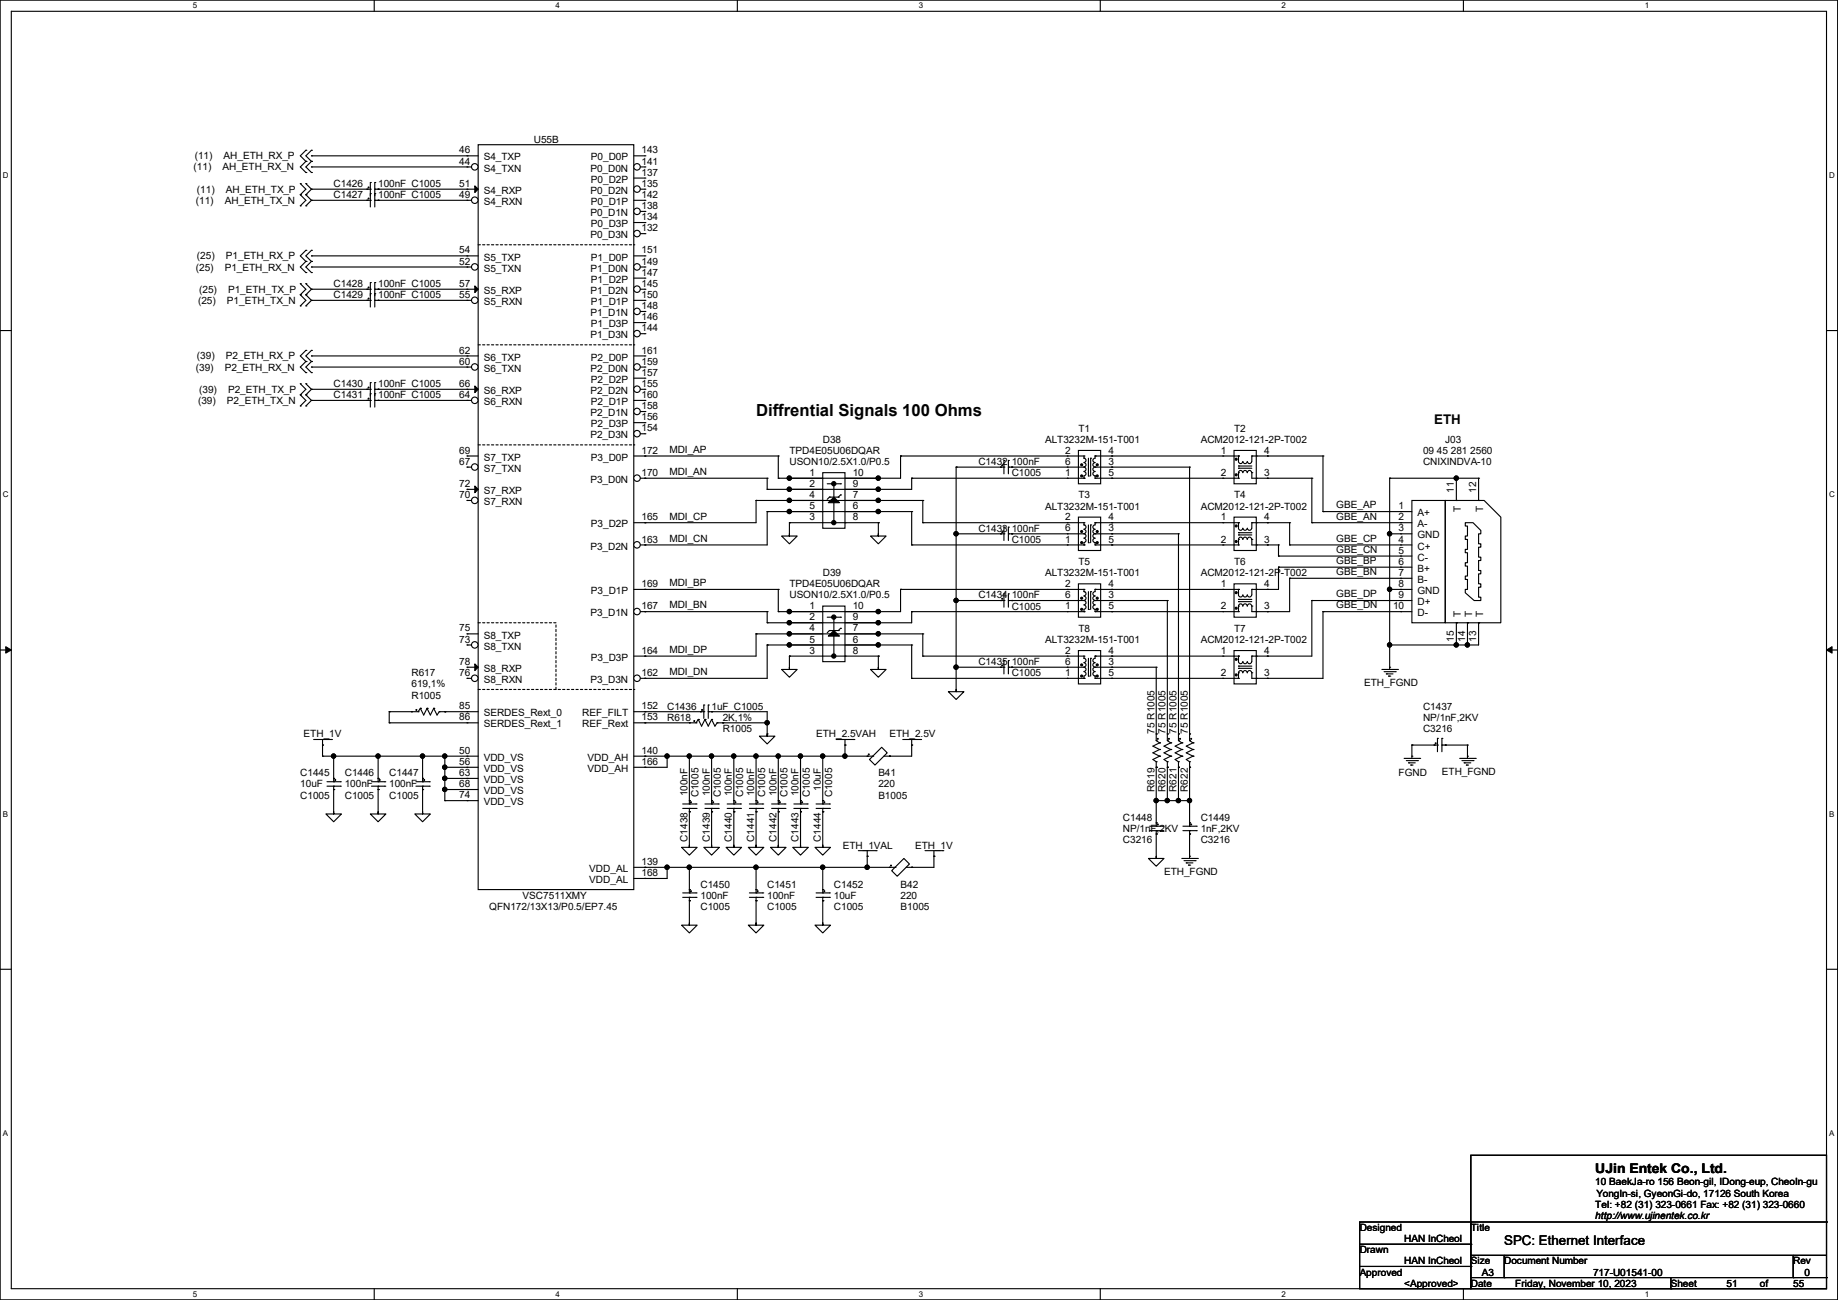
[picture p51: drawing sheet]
<svg xmlns="http://www.w3.org/2000/svg" width="420mm" height="297mm" viewBox="0 0 420 297" stroke-linecap="round" stroke-linejoin="round" font-family="sans-serif">
<defs><g id="words">
<text font-size="3.8" x="172.8" y="95">Diffrential Signals 100 Ohms</text>
<g font-size="3">
<text x="327.7" y="96.9">ETH</text>
<text x="364.5" y="268.1">UJin Entek Co., Ltd.</text>
<text x="343.7" y="284.5">SPC: Ethernet Interface</text>
</g>
<g font-size="2.3">
<text x="104.9" y="35.1">46</text>
<text x="122" y="32.6">U55B</text>
<text x="146.6" y="35.1">143</text>
<text x="44.2" y="38.9">(11)</text>
<text x="44.5" y="36.4">(11)</text>
<text x="50.8" y="38.9">AH_ETH_RX_N</text>
<text x="51.1" y="36.4">AH_ETH_RX_P</text>
<text x="104.9" y="37.6">44</text>
<text x="110.5" y="36.7">S4_TXP</text>
<text x="110.5" y="39.2">S4_TXN</text>
<text x="134.9" y="39.2">P0_D0N</text>
<text x="135" y="36.7">P0_D0P</text>
<text x="135" y="41.7">P0_D2P</text>
<text x="146.6" y="37.6">141</text>
<text x="146.6" y="40.1">137</text>
<text x="44.7" y="46.6">(11)</text>
<text x="45" y="44">(11)</text>
<text x="51.4" y="46.6">AH_ETH_TX_N</text>
<text x="51.6" y="44">AH_ETH_TX_P</text>
<text x="76.2" y="42.8">C1426</text>
<text x="76.2" y="45.3">C1427</text>
<text x="86.4" y="42.8">100nF C1005</text>
<text x="86.4" y="45.3">100nF C1005</text>
<text x="104.9" y="42.7">51</text>
<text x="104.9" y="45.2">49</text>
<text x="110.5" y="44.3">S4_RXP</text>
<text x="110.5" y="46.8">S4_RXN</text>
<text x="134.9" y="44.3">P0_D2N</text>
<text x="135" y="46.8">P0_D1P</text>
<text x="146.6" y="47.8">138</text>
<text x="146.6" y="45.2">142</text>
<text x="146.6" y="42.7">135</text>
<text x="134.9" y="49.4">P0_D1N</text>
<text x="135" y="51.9">P0_D3P</text>
<text x="146.6" y="52.8">132</text>
<text x="146.6" y="50.3">134</text>
<text x="45" y="59.3">(25)</text>
<text x="51.6" y="59.3">P1_ETH_RX_P</text>
<text x="104.9" y="57.9">54</text>
<text x="110.5" y="59.5">S5_TXP</text>
<text x="134.9" y="54.4">P0_D3N</text>
<text x="135" y="59.5">P1_D0P</text>
<text x="146.6" y="57.9">151</text>
<text x="44.7" y="61.8">(25)</text>
<text x="51.4" y="61.8">P1_ETH_RX_N</text>
<text x="76.2" y="65.6">C1428</text>
<text x="86.4" y="65.6">100nF C1005</text>
<text x="104.9" y="65.5">57</text>
<text x="104.9" y="60.5">52</text>
<text x="110.5" y="62.1">S5_TXN</text>
<text x="134.9" y="62.1">P1_D0N</text>
<text x="135" y="64.6">P1_D2P</text>
<text x="146.6" y="60.5">149</text>
<text x="146.6" y="65.5">145</text>
<text x="146.6" y="63">147</text>
<text x="45.3" y="69.4">(25)</text>
<text x="45.5" y="66.9">(25)</text>
<text x="51.9" y="69.4">P1_ETH_TX_N</text>
<text x="52.1" y="66.9">P1_ETH_TX_P</text>
<text x="76.2" y="68.2">C1429</text>
<text x="86.4" y="68.2">100nF C1005</text>
<text x="104.9" y="68.1">55</text>
<text x="110.5" y="69.7">S5_RXN</text>
<text x="110.5" y="67.1">S5_RXP</text>
<text x="134.9" y="67.1">P1_D2N</text>
<text x="135" y="69.7">P1_D1P</text>
<text x="146.6" y="70.6">148</text>
<text x="146.6" y="68.1">150</text>
<text x="134.9" y="72.2">P1_D1N</text>
<text x="134.9" y="77.3">P1_D3N</text>
<text x="135" y="74.8">P1_D3P</text>
<text x="146.6" y="75.7">144</text>
<text x="146.6" y="73.2">146</text>
<text x="45" y="82.1">(39)</text>
<text x="51.6" y="82.1">P2_ETH_RX_P</text>
<text x="104.9" y="83.3">60</text>
<text x="104.9" y="80.8">62</text>
<text x="110.5" y="82.4">S6_TXP</text>
<text x="135" y="82.4">P2_D0P</text>
<text x="146.6" y="80.8">161</text>
<text x="146.6" y="83.3">159</text>
<text x="44.7" y="84.7">(39)</text>
<text x="45.5" y="89.7">(39)</text>
<text x="51.4" y="84.7">P2_ETH_RX_N</text>
<text x="52.1" y="89.7">P2_ETH_TX_P</text>
<text x="76.2" y="88.5">C1430</text>
<text x="86.4" y="88.5">100nF C1005</text>
<text x="104.9" y="88.4">66</text>
<text x="110.5" y="84.9">S6_TXN</text>
<text x="134.9" y="84.9">P2_D0N</text>
<text x="135" y="87.5">P2_D2P</text>
<text x="146.6" y="88.4">155</text>
<text x="146.6" y="85.9">157</text>
<text x="45.3" y="92.3">(39)</text>
<text x="51.9" y="92.3">P2_ETH_TX_N</text>
<text x="76.2" y="91">C1431</text>
<text x="86.4" y="91">100nF C1005</text>
<text x="104.9" y="90.9">64</text>
<text x="110.5" y="92.5">S6_RXN</text>
<text x="110.5" y="90">S6_RXP</text>
<text x="134.9" y="95.1">P2_D1N</text>
<text x="134.9" y="90">P2_D2N</text>
<text x="135" y="92.5">P2_D1P</text>
<text x="146.6" y="93.5">158</text>
<text x="146.6" y="90.9">160</text>
<text x="134.9" y="100.2">P2_D3N</text>
<text x="135" y="97.6">P2_D3P</text>
<text x="146.6" y="98.6">154</text>
<text x="146.6" y="96">156</text>
<text x="188" y="101.2">D38</text>
<text x="238.8" y="101.2">ALT3232M-151-T001</text>
<text x="246.4" y="98.6">T1</text>
<text x="274.4" y="101.2">ACM2012-121-2P-T002</text>
<text x="282" y="98.6">T2</text>
<text x="330.2" y="101.2">J03</text>
<text x="104.9" y="106.2">67</text>
<text x="104.9" y="103.6">69</text>
<text x="110.5" y="107.8">S7_TXN</text>
<text x="110.5" y="105.2">S7_TXP</text>
<text x="135" y="105.2">P3_D0P</text>
<text x="146.6" y="103.6">172</text>
<text x="153" y="103.5">MDI_AP</text>
<text x="180.4" y="103.7">TPD4E05U06DQAR</text>
<text x="180.4" y="106.3">USON10/2.5X1.0/P0.5</text>
<text x="223.6" y="106.3">C1432 100nF</text>
<text x="243.4" y="103.6">2</text>
<text x="243.4" y="106.2">6</text>
<text x="253.3" y="106.2">3</text>
<text x="253.3" y="103.6">4</text>
<text x="278.9" y="103.6">1</text>
<text x="288.8" y="103.6">4</text>
<text x="325.2" y="103.7">09 45 281 2560</text>
<text x="325.2" y="106.3">CNIXINDVA-10</text>
<text x="104.9" y="113.8">70</text>
<text x="104.9" y="111.3">72</text>
<text x="110.5" y="112.9">S7_RXP</text>
<text x="134.9" y="110.3">P3_D0N</text>
<text x="146.6" y="108.7">170</text>
<text x="153" y="108.5">MDI_AN</text>
<text x="185" y="108.7">1</text>
<text x="185" y="111.3">2</text>
<text x="185" y="113.8">4</text>
<text x="194.9" y="113.8">7</text>
<text x="194.9" y="111.3">9</text>
<text x="194.9" y="108.7">10</text>
<text x="231.2" y="108.8">C1005</text>
<text x="243.4" y="108.7">1</text>
<text x="246.4" y="113.9">T3</text>
<text x="253.3" y="108.7">5</text>
<text x="278.9" y="108.7">2</text>
<text x="282" y="113.9">T4</text>
<text x="288.8" y="108.7">3</text>
<text x="332.2" y="112.6" transform="rotate(-90 332.2 112.6)">11</text>
<text x="337.3" y="112.6" transform="rotate(-90 337.3 112.6)">12</text>
<text x="110.5" y="115.4">S7_RXN</text>
<text x="146.6" y="118.9">165</text>
<text x="153" y="118.7">MDI_CP</text>
<text x="185" y="118.9">3</text>
<text x="185" y="116.3">5</text>
<text x="194.9" y="116.3">6</text>
<text x="194.9" y="118.9">8</text>
<text x="238.8" y="116.4">ALT3232M-151-T001</text>
<text x="243.4" y="118.9">2</text>
<text x="253.3" y="118.9">4</text>
<text x="274.4" y="116.4">ACM2012-121-2P-T002</text>
<text x="278.9" y="118.9">1</text>
<text x="288.8" y="118.9">4</text>
<text x="305.4" y="116.2">GBE_AP</text>
<text x="305.4" y="118.7">GBE_AN</text>
<text x="319.6" y="116.3">1</text>
<text x="319.6" y="118.9">2</text>
<text x="323.9" y="117.9">A+</text>
<text x="333.8" y="117" transform="rotate(-90 333.8 117)">T</text>
<text x="338.9" y="117" transform="rotate(-90 338.9 117)">T</text>
<text x="134.9" y="125.6">P3_D2N</text>
<text x="135" y="120.5">P3_D2P</text>
<text x="146.6" y="124">163</text>
<text x="153" y="123.8">MDI_CN</text>
<text x="223.6" y="121.5">C1433 100nF</text>
<text x="231.2" y="124">C1005</text>
<text x="243.4" y="124">1</text>
<text x="243.4" y="121.4">6</text>
<text x="253.3" y="121.4">3</text>
<text x="253.3" y="124">5</text>
<text x="278.9" y="124">2</text>
<text x="288.8" y="124">3</text>
<text x="305.4" y="123.8">GBE_CP</text>
<text x="319.6" y="124">4</text>
<text x="319.6" y="121.4">3</text>
<text x="323.9" y="120.5">A-</text>
<text x="323.9" y="125.6">C+</text>
<text x="323.9" y="123">GND</text>
<text x="188" y="131.7">D39</text>
<text x="238.8" y="131.7">ALT3232M-151-T001</text>
<text x="246.4" y="129.1">T5</text>
<text x="274.4" y="131.7">ACM2012-121-2P-T002</text>
<text x="282" y="129.1">T6</text>
<text x="305.4" y="126.3">GBE_CN</text>
<text x="305.4" y="128.9">GBE_BP</text>
<text x="305.4" y="131.4">GBE_BN</text>
<text x="319.6" y="129">6</text>
<text x="319.6" y="131.6">7</text>
<text x="319.6" y="126.5">5</text>
<text x="323.9" y="130.6">B+</text>
<text x="323.9" y="128.1">C-</text>
<text x="135" y="135.7">P3_D1P</text>
<text x="146.6" y="134.1">169</text>
<text x="153" y="133.9">MDI_BP</text>
<text x="180.4" y="134.2">TPD4E05U06DQAR</text>
<text x="180.4" y="136.7">USON10/2.5X1.0/P0.5</text>
<text x="223.6" y="136.7">C1434 100nF</text>
<text x="243.4" y="134.1">2</text>
<text x="243.4" y="136.7">6</text>
<text x="253.3" y="136.7">3</text>
<text x="253.3" y="134.1">4</text>
<text x="278.9" y="134.1">1</text>
<text x="288.8" y="134.1">4</text>
<text x="305.4" y="136.5">GBE_DP</text>
<text x="319.6" y="136.7">9</text>
<text x="319.6" y="134.1">8</text>
<text x="323.9" y="133.2">B-</text>
<text x="323.9" y="135.7">GND</text>
<text x="134.9" y="140.8">P3_D1N</text>
<text x="146.6" y="139.2">167</text>
<text x="153" y="139">MDI_BN</text>
<text x="185" y="139.2">1</text>
<text x="185" y="141.7">2</text>
<text x="194.9" y="141.7">9</text>
<text x="194.9" y="139.2">10</text>
<text x="231.2" y="139.3">C1005</text>
<text x="243.4" y="139.2">1</text>
<text x="253.3" y="139.2">5</text>
<text x="278.9" y="139.2">2</text>
<text x="288.8" y="139.2">3</text>
<text x="305.4" y="139">GBE_DN</text>
<text x="318.3" y="139.2">10</text>
<text x="323.9" y="138.3">D+</text>
<text x="323.9" y="140.8">D-</text>
<text x="333.8" y="141" transform="rotate(-90 333.8 141)">T</text>
<text x="336.4" y="141" transform="rotate(-90 336.4 141)">T</text>
<text x="338.9" y="141" transform="rotate(-90 338.9 141)">T</text>
<text x="104.9" y="146.8">73</text>
<text x="104.9" y="144.3">75</text>
<text x="110.5" y="148.4">S8_TXN</text>
<text x="110.5" y="145.9">S8_TXP</text>
<text x="146.6" y="149.4">164</text>
<text x="153" y="149.2">MDI_DP</text>
<text x="185" y="149.4">3</text>
<text x="185" y="144.3">4</text>
<text x="185" y="146.8">5</text>
<text x="194.9" y="146.8">6</text>
<text x="194.9" y="144.3">7</text>
<text x="194.9" y="149.4">8</text>
<text x="238.8" y="146.9">ALT3232M-151-T001</text>
<text x="243.4" y="149.4">2</text>
<text x="246.4" y="144.4">T8</text>
<text x="253.3" y="149.4">4</text>
<text x="274.4" y="146.9">ACM2012-121-2P-T002</text>
<text x="278.9" y="149.4">1</text>
<text x="282" y="144.4">T7</text>
<text x="288.8" y="149.4">4</text>
<text x="332.2" y="146.6" transform="rotate(-90 332.2 146.6)">15</text>
<text x="334.8" y="146.6" transform="rotate(-90 334.8 146.6)">14</text>
<text x="337.3" y="146.6" transform="rotate(-90 337.3 146.6)">13</text>
<text x="94" y="154.5">R617</text>
<text x="104.9" y="154.4">76</text>
<text x="104.9" y="151.9">78</text>
<text x="110.5" y="153.5">S8_RXP</text>
<text x="135" y="151">P3_D3P</text>
<text x="146.6" y="154.4">162</text>
<text x="153" y="154.3">MDI_DN</text>
<text x="223.6" y="152">C1435 100nF</text>
<text x="231.2" y="154.5">C1005</text>
<text x="243.4" y="154.4">1</text>
<text x="243.4" y="151.9">6</text>
<text x="253.3" y="151.9">3</text>
<text x="253.3" y="154.4">5</text>
<text x="278.9" y="154.4">2</text>
<text x="288.8" y="154.4">3</text>
<text x="94" y="157.1">619,1%</text>
<text x="94" y="159.6">R1005</text>
<text x="110.5" y="156">S8_RXN</text>
<text x="134.9" y="156">P3_D3N</text>
<text x="311.7" y="156.8">ETH_FGND</text>
<text x="104.9" y="162.1">85</text>
<text x="104.9" y="164.6">86</text>
<text x="110.5" y="163.7">SERDES_Rext_0</text>
<text x="110.5" y="166.2">SERDES_Rext_1</text>
<text x="133" y="163.7">REF_FILT</text>
<text x="133.1" y="166.2">REF_Rext</text>
<text x="146.6" y="162.1">152</text>
<text x="146.6" y="164.6">153</text>
<text x="152.4" y="162.1">C1436</text>
<text x="152.4" y="164.7">R618</text>
<text x="162.6" y="162.1">1uF C1005</text>
<text x="165.1" y="167.2">R1005</text>
<text x="165.2" y="164.7">2K,1%</text>
<text x="263.8" y="167.7" transform="rotate(-90 263.8 167.7)">75 R1005</text>
<text x="266.3" y="167.7" transform="rotate(-90 266.3 167.7)">75 R1005</text>
<text x="268.9" y="167.7" transform="rotate(-90 268.9 167.7)">75 R1005</text>
<text x="271.4" y="167.7" transform="rotate(-90 271.4 167.7)">75 R1005</text>
<text x="325.2" y="162.1">C1437</text>
<text x="325.2" y="164.7">NP/1nF,2KV</text>
<text x="325.2" y="167.2">C3216</text>
<text x="69.4" y="168.5">ETH_1V</text>
<text x="104.9" y="172.2">50</text>
<text x="110.5" y="173.8">VDD_VS</text>
<text x="134.3" y="173.8">VDD_AH</text>
<text x="146.6" y="172.2">140</text>
<text x="186.5" y="168.5">ETH_2.5VAH</text>
<text x="203.2" y="168.5">ETH_2.5V</text>
<text x="68.6" y="177.4">C1445</text>
<text x="68.6" y="179.9">10uF</text>
<text x="78.8" y="177.4">C1446</text>
<text x="78.8" y="179.9">100nF</text>
<text x="88.9" y="177.4">C1447</text>
<text x="88.9" y="179.9">100nF</text>
<text x="104.9" y="174.8">56</text>
<text x="104.9" y="177.3">63</text>
<text x="104.9" y="179.8">68</text>
<text x="110.5" y="176.4">VDD_VS</text>
<text x="110.5" y="178.9">VDD_VS</text>
<text x="134.3" y="176.4">VDD_AH</text>
<text x="146.6" y="174.8">166</text>
<text x="200.7" y="177.4">B41</text>
<text x="200.7" y="179.9">220</text>
<text x="319.6" y="177.4">FGND</text>
<text x="329.5" y="177.1">ETH_FGND</text>
<text x="68.6" y="182.5">C1005</text>
<text x="78.8" y="182.5">C1005</text>
<text x="88.9" y="182.5">C1005</text>
<text x="104.9" y="182.4">74</text>
<text x="110.5" y="181.4">VDD_VS</text>
<text x="110.5" y="184">VDD_VS</text>
<text x="157.1" y="181.9" transform="rotate(-90 157.1 181.9)">100nF</text>
<text x="159.6" y="182.2" transform="rotate(-90 159.6 182.2)">C1005</text>
<text x="162.2" y="181.9" transform="rotate(-90 162.2 181.9)">100nF</text>
<text x="164.7" y="182.2" transform="rotate(-90 164.7 182.2)">C1005</text>
<text x="167.3" y="181.9" transform="rotate(-90 167.3 181.9)">100nF</text>
<text x="169.8" y="182.2" transform="rotate(-90 169.8 182.2)">C1005</text>
<text x="172.3" y="181.9" transform="rotate(-90 172.3 181.9)">100nF</text>
<text x="174.9" y="182.2" transform="rotate(-90 174.9 182.2)">C1005</text>
<text x="177.4" y="181.9" transform="rotate(-90 177.4 181.9)">100nF</text>
<text x="180" y="182.2" transform="rotate(-90 180 182.2)">C1005</text>
<text x="182.5" y="181.9" transform="rotate(-90 182.5 181.9)">100nF</text>
<text x="185" y="182.2" transform="rotate(-90 185 182.2)">C1005</text>
<text x="187.6" y="180.6" transform="rotate(-90 187.6 180.6)">10uF</text>
<text x="190.1" y="182.2" transform="rotate(-90 190.1 182.2)">C1005</text>
<text x="200.7" y="182.5">B1005</text>
<text x="263.8" y="180.9" transform="rotate(-90 263.8 180.9)">R619</text>
<text x="266.3" y="180.9" transform="rotate(-90 266.3 180.9)">R620</text>
<text x="268.9" y="180.9" transform="rotate(-90 268.9 180.9)">R621</text>
<text x="271.4" y="180.9" transform="rotate(-90 271.4 180.9)">R622</text>
<text x="256.6" y="187.5">C1448</text>
<text x="256.6" y="190.1">NP/1nF,2KV</text>
<text x="274.4" y="187.5">C1449</text>
<text x="274.4" y="190.1">1nF,2KV</text>
<text x="146.6" y="197.6">139</text>
<text x="157.1" y="192.3" transform="rotate(-90 157.1 192.3)">C1438</text>
<text x="162.2" y="192.3" transform="rotate(-90 162.2 192.3)">C1439</text>
<text x="167.3" y="192.3" transform="rotate(-90 167.3 192.3)">C1440</text>
<text x="172.3" y="192.3" transform="rotate(-90 172.3 192.3)">C1441</text>
<text x="177.4" y="192.3" transform="rotate(-90 177.4 192.3)">C1442</text>
<text x="182.5" y="192.3" transform="rotate(-90 182.5 192.3)">C1443</text>
<text x="187.6" y="192.3" transform="rotate(-90 187.6 192.3)">C1444</text>
<text x="192.6" y="193.9">ETH_1VAL</text>
<text x="209.1" y="193.9">ETH_1V</text>
<text x="256.6" y="192.6">C3216</text>
<text x="274.4" y="192.6">C3216</text>
<text x="134.7" y="199.2">VDD_AL</text>
<text x="134.7" y="201.8">VDD_AL</text>
<text x="146.6" y="200.2">168</text>
<text x="160.1" y="202.8">C1450</text>
<text x="175.3" y="202.8">C1451</text>
<text x="190.5" y="202.8">C1452</text>
<text x="205.8" y="202.8">B42</text>
<text x="266" y="200">ETH_FGND</text>
<text x="111.8" y="207.9">QFN172/13X13/P0.5/EP7.45</text>
<text x="119.4" y="205.3">VSC7511XMY</text>
<text x="160.1" y="205.3">100nF</text>
<text x="160.1" y="207.9">C1005</text>
<text x="175.3" y="205.3">100nF</text>
<text x="175.3" y="207.9">C1005</text>
<text x="190.5" y="205.3">10uF</text>
<text x="190.5" y="207.9">C1005</text>
<text x="205.8" y="205.3">220</text>
<text x="205.8" y="207.9">B1005</text>
<text x="364.5" y="270.8">10 BaekJa-ro 156 Beon-gil, IDong-eup, CheoIn-gu</text>
<text x="364.5" y="275.9">Tel: +82 (31) 323-0661 Fax: +82 (31) 323-0660</text>
<text x="364.8" y="273.4">YongIn-si, GyeonGi-do, 17126 South Korea</text>
<text x="310.7" y="281.3">Designed</text>
<text x="336.1" y="281.3">Title</text>
<text x="364.5" y="278.5">http://www.ujinentek.co.kr</text>
<text x="310.7" y="286.3">Drawn</text>
<text x="320.8" y="283.8">HAN InCheol</text>
<text x="310.7" y="291.4">Approved</text>
<text x="320.8" y="294">&lt;Approved&gt;</text>
<text x="320.8" y="288.9">HAN InCheol</text>
<text x="336.1" y="288.9">Size</text>
<text x="336.1" y="294">Date</text>
<text x="338.6" y="291.4">A3</text>
<text x="343.7" y="288.9">Document Number</text>
<text x="346.2" y="294">Friday, November 10, 2023</text>
<text x="364" y="291.4">717-U01541-00</text>
<text x="381.8" y="294">Sheet</text>
<text x="394.5" y="294">51</text>
<text x="402.1" y="294">of</text>
<text x="409.7" y="288.9">Rev</text>
<text x="409.7" y="294">55</text>
<text x="412.3" y="291.4">0</text>
</g>
<g font-size="1.8">
<text x="44" y="1.9">5</text>
<text x="127" y="1.9">4</text>
<text x="209.9" y="1.9">3</text>
<text x="292.9" y="1.9">2</text>
<text x="375.8" y="1.9">1</text>
<text x=".7" y="40.6">D</text>
<text x="418" y="40.6">D</text>
<text x=".7" y="113.6">C</text>
<text x="418" y="113.6">C</text>
<text x=".7" y="186.6">B</text>
<text x="418" y="186.6">B</text>
<text x=".7" y="259.5">A</text>
<text x="418" y="259.5">A</text>
<text x="44" y="296.3">5</text>
<text x="127" y="296.3">4</text>
<text x="209.9" y="296.3">3</text>
<text x="292.9" y="296.3">2</text>
<text x="375.8" y="296.3">1</text>
</g>
</g></defs>
<path d="M0 0h419.9v297h-419.9zM2.6 2.6h414.8v291.8h-414.8z" fill="none" stroke="#000" stroke-width=".25"/>
<g fill="#fff">
<path d="M44 .3h1v2h-1z"/>
<path d="M44 294.7h1v2h-1z"/>
</g>
<path d="M85.5 0v2.6M85.5 294.4v2.6" fill="none" stroke="#000" stroke-width=".25"/>
<g fill="#fff">
<path d="M127 .3h.9v2h-.9z"/>
<path d="M127 294.7h.9v2h-.9z"/>
</g>
<path d="M168.5 0v2.6M168.5 294.4v2.6" fill="none" stroke="#000" stroke-width=".25"/>
<g fill="#fff">
<path d="M209.9 .3h1v2h-1z"/>
<path d="M209.9 294.7h1v2h-1z"/>
</g>
<path d="M251.4 0v2.6M251.4 294.4v2.6" fill="none" stroke="#000" stroke-width=".25"/>
<g fill="#fff">
<path d="M292.9 .3h.9v2h-.9z"/>
<path d="M292.9 294.7h.9v2h-.9z"/>
</g>
<path d="M334.4 0v2.6M334.4 294.4v2.6" fill="none" stroke="#000" stroke-width=".25"/>
<g fill="#fff">
<path d="M375.8 .3h1v2h-1z"/>
<path d="M375.8 294.7h1v2h-1z"/>
<path d="M.7 39h1.2v2h-1.2z"/>
<path d="M418 39h1.3v2h-1.3z"/>
<path d="M.7 112h1.2v2h-1.2z"/>
<path d="M418 112h1.3v2h-1.3z"/>
</g>
<path d="M0 75.5h2.6M417.4 75.5h2.5" fill="none" stroke="#000" stroke-width=".25"/>
<g fill="#fff">
<path d="M.7 185h1.2v1.9h-1.2z"/>
<path d="M418 185h1.2v1.9h-1.2z"/>
</g>
<path d="M0 148.5h2.6M417.4 148.5h2.5" fill="none" stroke="#000" stroke-width=".25"/>
<path d="M1.3 147.7l1.3 .8-1.3 .7zM417.4 148.5l1.2-.8v1.5z" fill="#000" stroke="#000" stroke-width=".23"/>
<g fill="#fff">
<path d="M.7 257.9h1.2v2h-1.2z"/>
<path d="M418 257.9h1.2v2h-1.2z"/>
</g>
<g fill="none" stroke="#000" stroke-width=".25">
<path d="M69.9 34.3h.1M69.9 36.9h.1M69.9 39.4h.1M69.9 34.3l-1.3 1.3 1.3 1.3M69.9 36.9l-1.3 1.2 1.3 1.3M71.2 34.3h.1M71.2 36.9h.1M71.2 39.4h.1M71.2 34.3l-1.3 1.3 1.3 1.3M71.2 36.9l-1.3 1.2 1.3 1.3M106.7 35.6h.1M106.7 35.6h2.6"/>
<path d="M109.3 33.1h35.5v170.1h-35.5zM68.6 44.5h.1M68.6 42h.1M68.6 47h.1M68.6 42l1.3 1.2-1.3 1.3M68.6 44.5l1.3 1.3-1.3 1.2M69.9 57.2h.1M69.9 59.7h.1M69.9 42h.1M69.9 44.5h.1M69.9 47h.1M69.9 57.2l-1.3 1.3 1.3 1.2"/>
<path d="M69.9 59.7l-1.3 1.3 1.3 1.3M69.9 42l1.3 1.2-1.3 1.3M69.9 44.5l1.3 1.3-1.3 1.2M71.2 57.2h.1M71.2 59.7h.1M71.2 57.2l-1.3 1.3 1.3 1.2M71.2 59.7l-1.3 1.3 1.3 1.3M106.7 43.2h.1M106.7 43.2h2.6M68.6 67.4h.1M68.6 64.8h.1M68.6 69.9h.1"/>
<path d="M68.6 64.8l1.3 1.3-1.3 1.3M68.6 67.4l1.3 1.2-1.3 1.3M69.9 62.3h.1M69.9 64.8h.1M69.9 67.4h.1M69.9 69.9h.1M69.9 64.8l1.3 1.3-1.3 1.3M69.9 67.4l1.3 1.2-1.3 1.3M71.2 62.3h.1M68.6 90.2h.1M68.6 87.7h.1M68.6 92.8h.1"/>
<path d="M68.6 87.7l1.3 1.2-1.3 1.3M68.6 90.2l1.3 1.3-1.3 1.3M69.9 80.1h.1M69.9 82.6h.1M69.9 85.1h.1M69.9 87.7h.1M69.9 90.2h.1M69.9 92.8h.1M69.9 80.1l-1.3 1.2 1.3 1.3M69.9 82.6l-1.3 1.3 1.3 1.2M69.9 87.7l1.3 1.2-1.3 1.3M69.9 90.2l1.3 1.3-1.3 1.3"/>
<path d="M71.2 80.1h.1M71.2 82.6h.1M71.2 85.1h.1M71.2 80.1l-1.3 1.2 1.3 1.3M71.2 82.6l-1.3 1.3 1.3 1.2M243.9 109.3h.1M243.9 104.2h.1M243.9 106.7h.1M243.9 109.3h3.8M243.9 106.7h3.8M243.9 104.2h3.8M246.4 102.9h5.1v7.6h-5.1z"/>
<path d="M247.7 109.3h.1M247.7 106.7h.1M247.7 104.2h.1M247.7 104.7h.1M247.7 107.7a.49 .49 0 0 1 .5 .5 .49 .49 0 0 1-.5 .5M247.7 106.7a.49 .49 0 0 1 .5 .5 .49 .49 0 0 1-.5 .5M247.7 104.7a.51 .51 0 0 1 .5 .5 .51 .51 0 0 1-.5 .5 .49 .49 0 0 1 .5 .5 .49 .49 0 0 1-.5 .5M247.7 104.2v.5M247.7 108.8v.5M248.7 108.8h.1M248.7 104.7v4.1M249.2 104.7h.1"/>
<path d="M249.2 104.7v4.1M250.2 104.2h.1M250.2 106.7h.1M250.2 109.3h.1M250.2 108.8h.1M250.2 104.2v.5a.49 .49 0 0 0-.5 .5 .49 .49 0 0 0 .5 .5 .51 .51 0 0 0-.5 .5 .51 .51 0 0 0 .5 .5M250.2 109.3h3.8M250.2 106.7h3.8M250.2 104.2h3.8M250.2 108.8v.5M250.2 106.7a.49 .49 0 0 0-.5 .5 .49 .49 0 0 0 .5 .5M250.2 107.7a.49 .49 0 0 0-.5 .5 .49 .49 0 0 0 .5 .5"/>
<path d="M254 106.7h.1M254 104.2h.1M254 109.3h.1M279.4 104.2h.1M279.4 109.3h.1M279.4 109.3h3.6M279.4 104.2h3.6M282 102.9h5.1v7.6h-5.1zM283 107h.1M283 104.2h.1M283 109.3h.1M283 106.5h.1"/>
<path d="M283 108h.1M283 104.2v1.3a.49 .49 0 0 0 .5 .4 .49 .49 0 0 0 .5-.5M283 107h3M283 106.5h3M283 108v1.3M284 108a.49 .49 0 0 0-.5-.5 .49 .49 0 0 0-.5 .5M285 108a.49 .49 0 0 0-.5-.5 .49 .49 0 0 0-.5 .5M285 105.4a.49 .49 0 0 1-.5 .5 .49 .49 0 0 1-.5-.4M286 108a.49 .49 0 0 0-.5-.5 .49 .49 0 0 0-.5 .5M286 104.2h.1M286 108h.1M286 104.2v1.2a.49 .49 0 0 1-.5 .5 .49 .49 0 0 1-.5-.4"/>
<path d="M286 108v1.3h3.6M286 104.2h3.6M287.1 104.2h.1M287.1 109.3h.1M289.6 109.3h.1M289.6 104.2h.1M320.1 116.9h.1M320.1 119.4h.1M320.1 116.9h2.5M320.1 119.4h2.5M322.6 114.3h7.6v28h-7.6zM330.2 114.3h8.9l3.8 3.9v24.1h-12.7z"/>
<path d="M332.8 114.3h.1M334.8 119.4h1.8l1.8 1.8v.8h-.5v2.2h.5v.8h-.5v2.3h.5v.8h-.5v2.2h.5v.8h-.5v2.3h.5v.8h-.5v2.2h.5v.8h-1.6l-2-1.8v-.7h.5v-2.3h-.5v-.8h.5v-2.3h-.5v-.7h.5v-2.3h-.5v-.8h.5v-2.3h-.5v-.7h.5v-2.3h-.5zM337.9 114.3h.1M178.6 122.5h1.8v-.5v.5h1.8l-1.8 1.7zM180.4 139.7h.1M180.4 139.7h7.6M188 138.5h5.1v12.7h-5.1zM193.1 139.7h7.6M198.9 122.5h1.8v-.5v.5h1.8l-1.8 1.7zM200.7 139.7h.1M320.1 129.6h.1M320.1 132.1h.1"/>
<path d="M320.1 124.5h.1M320.1 127h.1M320.1 137.2h.1M320.1 139.7h.1M320.1 122h.1M320.1 134.7h.1M320.1 139.7h2.5M320.1 129.6h2.5M320.1 132.1h2.5M320.1 124.5h2.5M320.1 127h2.5M320.1 137.2h2.5"/>
<path d="M320.1 122h2.5M320.1 134.7h2.5M178.6 153h1.8v-.6v.6h1.8l-1.8 1.7zM180.4 142.3h.1M180.4 149.9h.1M180.4 144.8h.1M180.4 147.4h.1M180.4 149.9h20.3M180.4 142.3h7.6M180.4 144.8h7.6M180.4 147.4h7.6M189 141h3.1"/>
<path d="M189.5 144.1h.1M189.5 144.1h2.1M189.5 144.1l-.5 .5M190.5 149.9h.1M190.5 141v8.9M191.6 144.1h.1M192.1 141h.1M192.1 143.6h.1M192.1 143.6l-.5 .5M193.1 149.9h.1M193.1 142.3h7.6M193.1 144.8h7.6"/>
<path d="M193.1 147.4h7.6M198.9 153h1.8v-.6v.6h1.8l-1.8 1.7zM200.7 147.4h.1M200.7 144.8h.1M200.7 149.9h.1M200.7 142.3h.1M216.7 158h1.8v-.5v.5h1.8l-1.8 1.8zM228.6 152.4h.1M228.6 152.4h.8M229.4 152.4h.1M229.4 150.9h.1M229.4 150.9v3.1"/>
<path d="M230.4 150.9h.1M230.4 152.4h.1M230.4 152.4h.8M230.4 150.9v3.1M231.2 152.4h.1M315.8 153h3.5M316.3 153.5h2.5M316.8 154h.1M316.8 154h1.5M317.3 154.5h.1M317.3 154.5h.5M317.5 152.4h.1"/>
<path d="M317.5 152.4v.6M318.8 153.5h.1M319.3 153h.1M332.8 142.3h.1M335.3 142.3h.1M337.9 142.3h.1M71.7 169h4M73.7 170.2h.1M73.7 169v1.2M75.7 169h.1M160.1 162.6h.1M160.1 162.6h.7"/>
<path d="M160.8 162.6h.1M160.8 161.1h.1M160.8 161.1v3M161.8 161.1h.1M161.8 162.6h.1M161.8 162.6h.8M161.8 161.1v3M162.6 162.6h.1M173.5 168.2h1.8v-.5v.5h1.8l-1.8 1.8zM191.1 169h4M193.1 170.2h.1M193.1 169v1.2"/>
<path d="M195.1 169h.1M198.2 172.8h.1M198.2 172.8h1.2M199.4 172.8h.1M201.5 170.7l1.2 1.3-2.8 2.8-1.2-1.3zM202 172.8h1.2M203.2 172.8h.1M206.3 169h4.1M208.3 170.2h.1M208.3 169v1.2M210.4 169h.1M320.8 173.3h3.6"/>
<path d="M321.4 173.8h2.5M321.9 174.3h.1M321.9 174.3h1.5M322.4 174.8h.1M322.4 174.8h.5M322.6 172.8h.1M322.6 172.8v.5M323.9 173.8h.1M324.4 173.3h.1M333.5 173.3h3.6M334.1 173.8h2.5M334.6 174.3h.1"/>
<path d="M334.6 174.3h1.5M335.1 174.8h.1M335.1 174.8h.5M335.3 172.8h.1M335.3 172.8v.5M336.6 173.8h.1M337.1 173.3h.1M74.5 186h1.7v-.5v.5h1.8l-1.8 1.7zM84.6 186h1.8v-.5v.5h1.8l-1.8 1.7zM94.8 186h1.8v-.5v.5h1.7l-1.7 1.7zM155.7 193.6h1.8v-.5v.5h1.8l-1.8 1.8zM160.8 193.6h1.8v-.5v.5h1.8l-1.8 1.8z"/>
<path d="M165.9 193.6h1.8v-.5v.5h1.8l-1.8 1.8zM166.2 184.7h3M166.2 183.7h3M167.7 183.7h.1M167.7 184.7h.1M167.7 182.9h.1M167.7 185.5h.1M167.7 182.9v.8M167.7 184.7v.8M169.2 184.7h.1M169.2 183.7h.1M171 193.6h1.8v-.5v.5h1.7l-1.7 1.8z"/>
<path d="M171.2 184.7h3.1M171.2 183.7h3.1M172.8 183.7h.1M172.8 184.7h.1M172.8 182.9h.1M172.8 185.5h.1M172.8 182.9v.8M172.8 184.7v.8M174.3 184.7h.1M174.3 183.7h.1M176.1 193.6h1.7v-.5v.5h1.8l-1.8 1.8zM176.3 184.7h3.1"/>
<path d="M176.3 183.7h3.1M177.8 183.7h.1M177.8 184.7h.1M177.8 182.9h.1M177.8 185.5h.1M177.8 182.9v.8M177.8 184.7v.8M179.4 184.7h.1M179.4 183.7h.1M181.1 193.6h1.8v-.5v.5h1.8l-1.8 1.8zM186.2 193.6h1.8v-.5v.5h1.8l-1.8 1.8zM196.1 194.4h4.1"/>
<path d="M198.2 195.6h.1M198.2 194.4v1.2M200.2 194.4h.1M211.4 194.4h4M213.4 195.6h.1M213.4 194.4v1.2M215.4 194.4h.1M262.4 196.1h1.8v-.5v.5h1.8l-1.8 1.8zM262.7 189.8h3M262.7 188.8h3M264.2 188.8h.1M264.2 189.8h.1"/>
<path d="M264.2 188h.1M264.2 190.5h.1M264.2 188v.8M264.2 189.8v.7M265.7 189.8h.1M265.7 188.8h.1M270 196.1h3.6M270.3 189.8h3M270.3 188.8h3M270.6 196.6h2.5M271.1 197.1h.1M271.1 197.1h1.5"/>
<path d="M271.6 197.7h.1M271.6 197.7h.5M271.8 195.6h.1M271.8 188.8h.1M271.8 189.8h.1M271.8 188h.1M271.8 190.5h.1M271.8 188v.8M271.8 189.8v.7M271.8 195.6v.5M273.1 196.6h.1M273.3 189.8h.1"/>
<path d="M273.3 188.8h.1M273.6 196.1h.1M155.7 211.4h1.8v-.5v.5h1.8l-1.8 1.7zM156 205h3M156 204h3M157.5 204h.1M157.5 205h.1M157.5 203.2h.1M157.5 205.8h.1M157.5 203.2v.8M157.5 205v.8M159 205h.1"/>
<path d="M159 204h.1M171 211.4h1.8v-.5v.5h1.7l-1.7 1.7zM171.2 205h3.1M171.2 204h3.1M172.8 204h.1M172.8 205h.1M172.8 203.2h.1M172.8 205.8h.1M172.8 203.2v.8M172.8 205v.8M174.3 205h.1M174.3 204h.1"/>
<path d="M186.2 211.4h1.8v-.5v.5h1.8l-1.8 1.7zM0 221.4h2.6M417.4 221.4h2.5M310.7 279.2h25.4v15.2h-25.4zM336.1 263.9h81.3v30.5h-81.3zM336.1 279.2h81.3M417.4 279.2h.1M310.7 284.3h25.4M310.7 289.3h25.4M336.1 286.8h.1M336.1 284.3h.1M336.1 289.3h.1"/>
<path d="M336.1 291.9h81.3M336.1 286.8h81.3M343.7 291.9h.1M343.7 286.8v5.1M381.8 294.4h.1M381.8 291.9v2.5M409.7 291.9h.1M409.7 286.8v5.1M417.4 291.9h.1"/>
</g>
<g fill="#000" stroke="#000" stroke-width=".25">
<path d="M108.5 42.5l.8 .7-.8 .8z"/>
<path d="M190.5 144.1l1.3 1.2h-2.5z" fill-rule="evenodd"/>
<circle cx="247.2" cy="106.2" r=".23"/>
<circle cx="247.2" cy="108.7" r=".23"/>
<circle cx="250.7" cy="106.2" r=".23"/>
<circle cx="250.7" cy="108.7" r=".23"/>
<circle cx="282.5" cy="104.9" r=".23"/>
<circle cx="282.5" cy="108.5" r=".23"/>
<circle cx="190.5" cy="141" r=".49"/>
<circle cx="190.5" cy="149.9" r=".49"/>
<circle cx="229" cy="152" r=".11"/>
<circle cx="160.4" cy="162.2" r=".11"/>
<circle cx="198.5" cy="172.4" r=".11"/>
<circle cx="168" cy="183.3" r=".11"/>
<circle cx="173.1" cy="183.3" r=".11"/>
<circle cx="178.2" cy="183.3" r=".11"/>
<circle cx="264.6" cy="188.4" r=".11"/>
<circle cx="272.2" cy="188.4" r=".11"/>
<circle cx="157.9" cy="203.6" r=".11"/>
<circle cx="173.1" cy="203.6" r=".11"/>
</g>
<path d="M109.3 55.9h35.5M144.8 55.9h.1M109.3 78.8h35.5M144.8 78.8h.1M109.3 101.6h35.5M144.8 101.6h.1M109.3 157.5h35.5M109.3 142.3h17.7v15.2M144.8 157.5h.1" fill="none" stroke="#000" stroke-width=".25" stroke-dasharray=".5 .5"/>
<circle cx="108.5" cy="38.1" r=".74" fill="#fff" stroke="#000" stroke-width=".25"/>
<path d="M106.7 38.1h.1M106.7 38.1h1" fill="none" stroke="#000" stroke-width=".25"/>
<circle cx="108.5" cy="45.7" r=".74" fill="#fff" stroke="#000" stroke-width=".25"/>
<path d="M106.7 45.8h.1M106.7 45.8h1" fill="none" stroke="#000" stroke-width=".25"/>
<circle cx="108.5" cy="68.6" r=".74" fill="#fff" stroke="#000" stroke-width=".25"/>
<path d="M106.7 68.6h.1M106.7 66.1h.1M106.7 68.6h1M106.7 66.1h2.6" fill="none" stroke="#000" stroke-width=".25"/>
<path d="M108.5 65.3l.8 .8-.8 .7z" fill="#000" stroke="#000" stroke-width=".25"/>
<circle cx="108.5" cy="61" r=".74" fill="#fff" stroke="#000" stroke-width=".25"/>
<path d="M106.7 58.5h.1M106.7 58.5h2.6M106.7 61h.1M106.7 61h1" fill="none" stroke="#000" stroke-width=".25"/>
<circle cx="108.5" cy="91.5" r=".74" fill="#fff" stroke="#000" stroke-width=".25"/>
<path d="M106.7 91.5h.1M106.7 88.9h.1M106.7 91.5h1M106.7 88.9h2.6" fill="none" stroke="#000" stroke-width=".25"/>
<path d="M108.5 88.2l.8 .7-.8 .8z" fill="#000" stroke="#000" stroke-width=".25"/>
<circle cx="108.5" cy="83.8" r=".74" fill="#fff" stroke="#000" stroke-width=".25"/>
<path d="M106.7 83.9h.1M106.7 81.3h.1M106.7 83.9h1M106.7 81.3h2.6" fill="none" stroke="#000" stroke-width=".25"/>
<circle cx="108.5" cy="114.3" r=".74" fill="#fff" stroke="#000" stroke-width=".25"/>
<path d="M106.7 114.3h.1M106.7 111.8h.1M106.7 114.3h1M106.7 111.8h2.6" fill="none" stroke="#000" stroke-width=".25"/>
<path d="M108.5 111l.8 .8-.8 .8z" fill="#000" stroke="#000" stroke-width=".25"/>
<circle cx="108.5" cy="106.7" r=".74" fill="#fff" stroke="#000" stroke-width=".25"/>
<path d="M106.7 106.7h.1M106.7 104.2h.1M106.7 106.7h1M106.7 104.2h2.6" fill="none" stroke="#000" stroke-width=".25"/>
<circle cx="108.5" cy="155" r=".74" fill="#fff" stroke="#000" stroke-width=".25"/>
<path d="M106.7 155h.1M106.7 152.4h.1M106.7 155h1M106.7 152.4h2.6" fill="none" stroke="#000" stroke-width=".25"/>
<path d="M108.5 151.7l.8 .7-.8 .8z" fill="#000" stroke="#000" stroke-width=".25"/>
<circle cx="108.5" cy="147.3" r=".74" fill="#fff" stroke="#000" stroke-width=".25"/>
<path d="M144.8 35.6h2.6M147.4 35.6h.1M106.7 147.4h.1M106.7 144.8h.1M106.7 147.4h1M106.7 144.8h2.6" fill="none" stroke="#000" stroke-width=".25"/>
<circle cx="145.6" cy="38.1" r=".74" fill="#fff" stroke="#000" stroke-width=".25"/>
<path d="M146.3 38.1h1.1M147.4 38.1h.1" fill="none" stroke="#000" stroke-width=".25"/>
<circle cx="145.6" cy="48.3" r=".74" fill="#fff" stroke="#000" stroke-width=".25"/>
<path d="M144.8 45.8h2.6M146.3 48.3h1.1M147.4 48.3h.1M147.4 45.8h.1" fill="none" stroke="#000" stroke-width=".25"/>
<circle cx="145.6" cy="43.2" r=".74" fill="#fff" stroke="#000" stroke-width=".25"/>
<path d="M144.8 40.7h2.6M146.3 43.2h1.1M147.4 43.2h.1M147.4 40.7h.1" fill="none" stroke="#000" stroke-width=".25"/>
<circle cx="145.6" cy="53.4" r=".74" fill="#fff" stroke="#000" stroke-width=".25"/>
<path d="M144.8 50.8h2.6M144.8 58.5h2.6M146.3 53.4h1.1M147.4 53.4h.1M147.4 50.8h.1M147.4 58.5h.1" fill="none" stroke="#000" stroke-width=".25"/>
<circle cx="145.6" cy="61" r=".74" fill="#fff" stroke="#000" stroke-width=".25"/>
<path d="M146.3 61h1.1M147.4 61h.1" fill="none" stroke="#000" stroke-width=".25"/>
<circle cx="145.6" cy="71.1" r=".74" fill="#fff" stroke="#000" stroke-width=".25"/>
<path d="M144.8 68.6h2.6M146.3 71.2h1.1M147.4 71.2h.1M147.4 68.6h.1" fill="none" stroke="#000" stroke-width=".25"/>
<circle cx="145.6" cy="66.1" r=".74" fill="#fff" stroke="#000" stroke-width=".25"/>
<path d="M144.8 63.5h2.6M146.3 66.1h1.1M147.4 66.1h.1M147.4 63.5h.1" fill="none" stroke="#000" stroke-width=".25"/>
<circle cx="145.6" cy="76.2" r=".74" fill="#fff" stroke="#000" stroke-width=".25"/>
<path d="M144.8 73.7h2.6M146.3 76.2h1.1M147.4 76.2h.1M147.4 73.7h.1M144.8 81.3h2.6M147.4 81.3h.1" fill="none" stroke="#000" stroke-width=".25"/>
<circle cx="145.6" cy="83.8" r=".74" fill="#fff" stroke="#000" stroke-width=".25"/>
<path d="M146.3 83.9h1.1M147.4 83.9h.1" fill="none" stroke="#000" stroke-width=".25"/>
<circle cx="145.6" cy="94" r=".74" fill="#fff" stroke="#000" stroke-width=".25"/>
<path d="M144.8 91.5h2.6M146.3 94h1.1M147.4 94h.1M147.4 91.5h.1" fill="none" stroke="#000" stroke-width=".25"/>
<circle cx="145.6" cy="88.9" r=".74" fill="#fff" stroke="#000" stroke-width=".25"/>
<path d="M144.8 86.4h2.6M146.3 88.9h1.1M147.4 88.9h.1M147.4 86.4h.1" fill="none" stroke="#000" stroke-width=".25"/>
<circle cx="145.6" cy="99.1" r=".74" fill="#fff" stroke="#000" stroke-width=".25"/>
<path d="M144.8 96.6h2.6M146.3 99.1h1.1M147.4 99.1h.1M147.4 96.6h.1M144.8 104.2h2.6M147.4 104.2h.1" fill="none" stroke="#000" stroke-width=".25"/>
<circle cx="145.6" cy="109.2" r=".74" fill="#fff" stroke="#000" stroke-width=".25"/>
<path d="M146.3 109.3h1.1M147.4 109.3h.1" fill="none" stroke="#000" stroke-width=".25"/>
<circle cx="145.6" cy="139.7" r=".74" fill="#fff" stroke="#000" stroke-width=".25"/>
<path d="M144.8 134.7h2.6M146.3 139.7h1.1M147.4 139.7h.1M147.4 134.7h.1" fill="none" stroke="#000" stroke-width=".25"/>
<circle cx="145.6" cy="124.5" r=".74" fill="#fff" stroke="#000" stroke-width=".25"/>
<path d="M144.8 119.4h2.6M147.4 119.4h.1M146.3 124.5h1.1M147.4 124.5h.1" fill="none" stroke="#000" stroke-width=".25"/>
<circle cx="145.6" cy="155" r=".74" fill="#fff" stroke="#000" stroke-width=".25"/>
<g fill="none" stroke="#000" stroke-width=".25">
<path d="M71.2 35.6h.1M71.2 38.1h.1M71.2 35.6h35.5M71.2 38.1h35.5M71.2 43.2h.1M71.2 45.8h.1M71.2 58.5h.1M71.2 43.2h13.4M71.2 45.8h13.4M71.2 58.5h35.5M83.9 43.2h.1M83.9 45.8h.1"/>
<path d="M84.6 43.2h.1M84.6 41.7h.1M84.6 45.8h.1M84.6 44.2h.1M84.6 41.7v5.6M85.6 41.7h.1M85.6 43.2h.1M85.6 44.2h.1M85.6 45.8h.1M85.6 41.7v5.6M85.6 43.2h21.1M85.6 45.8h21.1"/>
<path d="M86.4 43.2h.1M86.4 45.8h.1M71.2 61h.1M71.2 66.1h.1M71.2 68.6h.1M71.2 66.1h13.4M71.2 68.6h13.4M71.2 61h35.5M83.9 66.1h.1M83.9 68.6h.1M84.6 66.1h.1M84.6 64.6h.1"/>
<path d="M84.6 68.6h.1M84.6 67.1h.1M84.6 64.6v5.5M85.6 64.6h.1M85.6 66.1h.1M85.6 67.1h.1M85.6 68.6h.1M85.6 66.1h21.1M85.6 64.6v5.5M85.6 68.6h21.1M86.4 66.1h.1M86.4 68.6h.1"/>
<path d="M71.2 81.3h.1M71.2 83.9h.1M71.2 88.9h.1M71.2 91.5h.1M71.2 88.9h13.4M71.2 91.5h13.4M71.2 81.3h35.5M71.2 83.9h35.5M83.9 88.9h.1M83.9 91.5h.1M84.6 88.9h.1M84.6 87.4h.1"/>
<path d="M84.6 91.5h.1M84.6 90h.1M84.6 87.4v5.6M85.6 87.4h.1M85.6 88.9h.1M85.6 90h.1M85.6 91.5h.1M85.6 87.4v5.6M85.6 88.9h21.1M85.6 91.5h21.1M86.4 88.9h.1M86.4 91.5h.1"/>
<path d="M147.4 104.2h.1M147.4 109.3h.1M147.4 119.4h.1M147.4 109.3h27.9M147.4 104.2h30.4M172.8 114.3h.1M172.8 114.3v5.1h-25.4M172.8 114.3h38.1M175.3 109.3h.1M175.3 111.8h.1M175.3 116.9h.1M175.3 116.9v7.6h-27.9"/>
<path d="M175.3 116.9h33M175.3 109.3v2.5M177.8 104.2h.1M177.8 109.3h.1M177.8 104.2v5.1M180.4 109.3h.1M180.4 111.8h.1M180.4 119.4h.1M180.4 114.3h.1M180.4 116.9h.1M180.4 119.4h20.3M180.4 119.4v2.6"/>
<path d="M188 108h5.1v12.7h-5.1zM189 110.5h3.1M189.5 113.6h.1M189.5 113.6h2.1M189.5 113.6l-.5 .5M190.5 119.4h.1M190.5 110.5v8.9M191.6 113.6h.1M192.1 110.5h.1M192.1 113.1h.1M192.1 113.1l-.5 .5M193.1 119.4h.1"/>
<path d="M200.7 116.9h.1M200.7 114.3h.1M200.7 119.4h.1M200.7 111.8h.1M200.7 109.3h.1M200.7 119.4v2.6M205.8 104.2h.1M205.8 104.2v5.1h-28M205.8 104.2h38.1M208.3 109.3h.1M208.3 116.9h.1M208.3 109.3h35.6"/>
<path d="M208.3 109.3v2.5h-33M208.3 116.9v7.6M210.9 114.3h.1M210.9 119.4h.1M210.9 119.4h36.8M210.9 114.3v5.1M218.5 106.7h.1M218.5 106.7h10.9M218.5 106.7v50.8M228.6 106.7h.1M229.4 106.7h.1M229.4 105.2h.1"/>
<path d="M229.4 105.2v3M230.4 105.2h.1M230.4 106.7h.1M230.4 106.7h13.5M230.4 105.2v3M231.2 106.7h.1M243.9 119.4h.1M246.4 118.2h5.1v7.6h-5.1zM247.7 119.4h.1M247.7 119.9h.1M247.7 119.9a.49 .49 0 0 1 .5 .5 .49 .49 0 0 1-.5 .5M247.7 119.4v.5"/>
<path d="M248.7 119.9v4.1M249.2 119.9h.1M249.2 119.9v4.1M250.2 119.4h.1M250.2 119.4v.5a.49 .49 0 0 0-.5 .5 .49 .49 0 0 0 .5 .5M250.2 119.4h32.8M254 119.4h.1M254 104.2h.1M254 106.7h.1M254 109.3h.1M254 106.7h17.8M254 109.3h25.4"/>
<path d="M254 104.2h25.4M271.8 106.7h.1M271.8 106.7v62.5M279.4 119.4h.1M282 118.2h5.1v7.6h-5.1zM283 119.4h.1M283 119.4v1.3a.49 .49 0 0 0 .5 .5 .49 .49 0 0 0 .5-.5M286 119.4h.1M286 119.4v1.3a.49 .49 0 0 1-.5 .5 .49 .49 0 0 1-.5-.5M286 119.4h8.7M287.1 119.4h.1M289.6 119.4h.1"/>
<path d="M289.6 104.2h.1M289.6 109.3h.1M289.6 109.3h10.2M289.6 104.2h12.7M294.7 119.4h.1M294.7 119.4v5.1M299.8 109.3h.1M299.8 119.4h.1M299.8 119.4h20.3M299.8 109.3v10.1M302.3 104.2h.1M302.3 116.9h.1"/>
<path d="M302.3 116.9h17.8M302.3 104.2v12.7M317.5 109.3h.1M317.5 109.3h20.4M317.5 109.3v43.1M332.8 109.3h.1M332.8 109.3v5M337.9 109.3h.1M337.9 109.3v5M147.4 124.5h.1M147.4 134.7h.1M147.4 139.7h.1"/>
<path d="M147.4 139.7h27.9M147.4 134.7h30.4M175.3 139.7h.1M175.3 139.7v2.6M177.8 134.7h.1M177.8 139.7h.1M177.8 134.7v5M180.4 139.7h.1M200.7 139.7h.1M205.8 134.7h.1M205.8 134.7v5h-28M205.8 134.7h41.9"/>
<path d="M208.3 124.5h.1M208.3 139.7h.1M208.3 139.7h39.4M208.3 124.5h39.4M208.3 139.7v2.6h-33M218.5 122h.1M218.5 137.2h.1M218.5 137.2h10.9M218.5 122h10.9M228.6 137.2h.1M228.6 122h.1M229.4 137.2h.1"/>
<path d="M229.4 135.7h.1M229.4 122h.1M229.4 120.4h.1M229.4 120.4v3.1M229.4 135.7v3M230.4 135.7h.1M230.4 137.2h.1M230.4 120.4h.1M230.4 122h.1M230.4 120.4v3.1M230.4 135.7v3M230.4 137.2h17.3"/>
<path d="M230.4 122h17.3M231.2 137.2h.1M231.2 122h.1M243.9 139.7h.1M243.9 134.7h.1M243.9 137.2h.1M243.9 124.5h.1M243.9 122h.1M246.4 133.4h5.1v7.6h-5.1zM247.7 139.7h.1M247.7 137.2h.1M247.7 134.7h.1"/>
<path d="M247.7 135.2h.1M247.7 138.2a.49 .49 0 0 1 .5 .5 .49 .49 0 0 1-.5 .5v.5M247.7 137.2a.49 .49 0 0 1 .5 .5 .49 .49 0 0 1-.5 .5M247.7 136.2a.49 .49 0 0 1 .5 .5 .49 .49 0 0 1-.5 .5M247.7 135.2a.49 .49 0 0 1 .5 .5 .49 .49 0 0 1-.5 .4M247.7 124.5h.1M247.7 122h.1M247.7 123a.49 .49 0 0 1 .5 .5 .49 .49 0 0 1-.5 .5M247.7 122a.49 .49 0 0 1 .5 .5 .49 .49 0 0 1-.5 .4M247.7 120.9a.49 .49 0 0 1 .5 .5 .49 .49 0 0 1-.5 .5M247.7 124v.5M247.7 134.7v.5"/>
<path d="M248.7 139.2h.1M248.7 124h.1M248.7 135.2v4M249.2 135.2h.1M249.2 135.2v4M250.2 134.7h.1M250.2 137.2h.1M250.2 139.7h.1M250.2 139.2h.1M250.2 134.7v.5a.49 .49 0 0 0-.5 .5 .49 .49 0 0 0 .5 .4M250.2 122h.1M250.2 124.5h.1"/>
<path d="M250.2 124h.1M250.2 139.7h32.8M250.2 137.2h16.5M250.2 134.7h32.8M250.2 124v.5M250.2 139.2v.5M250.2 124.5h32.8M250.2 122h19.1M250.2 136.2a.49 .49 0 0 0-.5 .5 .49 .49 0 0 0 .5 .5M250.2 137.2a.49 .49 0 0 0-.5 .5 .49 .49 0 0 0 .5 .5M250.2 138.2a.49 .49 0 0 0-.5 .5 .49 .49 0 0 0 .5 .5M250.2 120.9a.49 .49 0 0 0-.5 .5 .49 .49 0 0 0 .5 .5"/>
<path d="M250.2 122a.49 .49 0 0 0-.5 .4 .49 .49 0 0 0 .5 .5M250.2 123a.49 .49 0 0 0-.5 .5 .49 .49 0 0 0 .5 .5M254 137.2h.1M254 134.7h.1M254 139.7h.1M254 122h.1M254 124.5h.1M266.7 137.2h.1M266.7 137.2v32M269.3 122h.1M269.3 122v47.2M279.4 134.7h.1"/>
<path d="M279.4 139.7h.1M279.4 124.5h.1M282 133.4h5.1v7.6h-5.1zM283 137.5h.1M283 134.7h.1M283 139.7h.1M283 136.9h.1M283 138.5h.1M283 134.7v1.2a.49 .49 0 0 0 .5 .5 .49 .49 0 0 0 .5-.5M283 122.2h.1M283 124.5h.1M283 121.7h.1"/>
<path d="M283 123.2h.1M283 137.5h3M283 136.9h3M283 123.2v1.3M283 138.5v1.2M283 122.2h3M283 121.7h3M284 138.5a.49 .49 0 0 0-.5-.5 .49 .49 0 0 0-.5 .5M284 123.2a.49 .49 0 0 0-.5-.5 .49 .49 0 0 0-.5 .5M285 138.5a.49 .49 0 0 0-.5-.5 .49 .49 0 0 0-.5 .5M285 123.2a.49 .49 0 0 0-.5-.5 .49 .49 0 0 0-.5 .5M285 135.9a.49 .49 0 0 1-.5 .5 .49 .49 0 0 1-.5-.5"/>
<path d="M285 120.7a.49 .49 0 0 1-.5 .5 .49 .49 0 0 1-.5-.5M286 135.9a.49 .49 0 0 1-.5 .5 .49 .49 0 0 1-.5-.5M286 138.5a.49 .49 0 0 0-.5-.5 .49 .49 0 0 0-.5 .5M286 123.2a.49 .49 0 0 0-.5-.5 .49 .49 0 0 0-.5 .5M286 134.7h.1M286 138.5h.1M286 123.2h.1M286 123.2v1.3h6.1M286 134.7v1.2M287.1 134.7h.1M287.1 139.7h.1M287.1 124.5h.1"/>
<path d="M289.6 139.7h.1M289.6 134.7h.1M289.6 124.5h.1M292.1 124.5h.1M292.1 127h.1M292.1 129.6h.1M292.1 129.6v5.1h-6.1M292.1 124.5v2.5M292.1 127h28M292.1 129.6h28M294.7 124.5h.1M294.7 132.1h.1"/>
<path d="M294.7 132.1v7.6h-8.7v-1.2M294.7 124.5h25.4M294.7 132.1h25.4M299.8 137.2h.1M299.8 137.2v12.7h-13.8M299.8 137.2h20.3M302.3 139.7h.1M302.3 139.7v15.3h-16.3v-1.3M302.3 139.7h17.8M317.5 122h.1M317.5 134.7h.1M317.5 134.7h2.6"/>
<path d="M317.5 122h2.6M147.4 155h.1M147.4 149.9h.1M172.8 144.8h.1M172.8 144.8v5.1h-28M172.8 144.8h38.1M175.3 142.3h.1M175.3 147.4h.1M175.3 147.4v7.6h-29M175.3 147.4h33M180.4 142.3h.1M180.4 144.8h.1"/>
<path d="M180.4 147.4h.1M180.4 149.9h.1M180.4 149.9v2.5M200.7 142.3h.1M200.7 144.8h.1M200.7 147.4h.1M200.7 149.9h.1M200.7 149.9v2.5M208.3 147.4h.1M208.3 155h.1M208.3 155h39.4M208.3 147.4v7.6"/>
<path d="M210.9 144.8h.1M210.9 149.9h.1M210.9 149.9h36.8M210.9 144.8v5.1M218.5 152.4h.1M218.5 152.4h10.1M231.2 152.4h.1M231.2 152.4h16.5M243.9 155h.1M243.9 149.9h.1M243.9 152.4h.1M246.4 148.6h5.1v7.7h-5.1z"/>
<path d="M247.7 155h.1M247.7 152.4h.1M247.7 149.9h.1M247.7 150.4h.1M247.7 152.4a.51 .51 0 0 1 .5 .6 .51 .51 0 0 1-.5 .5 .49 .49 0 0 1 .5 .4 .49 .49 0 0 1-.5 .5M247.7 151.4a.49 .49 0 0 1 .5 .5 .49 .49 0 0 1-.5 .5M247.7 150.4a.49 .49 0 0 1 .5 .5 .49 .49 0 0 1-.5 .5M247.7 149.9v.5M247.7 154.5v.5M248.7 154.5h.1M248.7 150.4v4.1M249.2 150.4h.1"/>
<path d="M249.2 150.4v4.1M250.2 149.9h.1M250.2 152.4h.1M250.2 155h.1M250.2 154.5h.1M250.2 149.9v.5a.49 .49 0 0 0-.5 .5 .49 .49 0 0 0 .5 .5M250.2 155h32.8M250.2 149.9h32.8M250.2 154.5v.5M250.2 152.4h14M250.2 151.4a.49 .49 0 0 0-.5 .5 .49 .49 0 0 0 .5 .5M250.2 152.4a.49 .49 0 0 0-.5 .5 .49 .49 0 0 0 .5 .5 .51 .51 0 0 0-.5 .5 .51 .51 0 0 0 .5 .5"/>
<path d="M254 152.4h.1M254 149.9h.1M254 155h.1M264.2 152.4h.1M264.2 152.4v16.8M279.4 149.9h.1M279.4 155h.1M282 148.6h5.1v7.7h-5.1zM283 152.7h.1M283 149.9h.1M283 155h.1M283 152.2h.1"/>
<path d="M283 153.7h.1M283 149.9v1.3a.49 .49 0 0 0 .5 .4 .49 .49 0 0 0 .5-.4M283 153.7v1.3M283 152.7h3M283 152.2h3M284 153.7a.49 .49 0 0 0-.5-.5 .49 .49 0 0 0-.5 .5M285 153.7a.49 .49 0 0 0-.5-.5 .49 .49 0 0 0-.5 .5M285 151.2a.49 .49 0 0 1-.5 .4 .49 .49 0 0 1-.5-.4M286 153.7a.49 .49 0 0 0-.5-.5 .49 .49 0 0 0-.5 .5M286 149.9h.1M286 153.7h.1M286 149.9v1.3a.49 .49 0 0 1-.5 .4 .49 .49 0 0 1-.5-.4"/>
<path d="M287.1 149.9h.1M287.1 155h.1M289.6 155h.1M289.6 149.9h.1M317.5 147.4h.1M332.8 142.3h.1M332.8 147.4h.1M332.8 142.3v5.1M335.3 142.3h.1M335.3 147.4h.1M335.3 142.3v5.1M337.9 142.3h.1"/>
<path d="M337.9 142.3v5.1h-20.4M73.7 170.2h.1M73.7 172.8h.1M73.7 172.8h35.6M73.7 170.2v2.6M74.7 179.6h3.1M74.7 178.6h3.1M76.2 178.6h.1M76.2 179.6h.1M76.2 177.8h.1M76.2 172.8h.1M76.2 172.8v5.8"/>
<path d="M76.2 179.6v5.9M77.8 179.6h.1M77.8 178.6h.1M84.9 179.6h3M84.9 178.6h3M86.4 178.6h.1M86.4 179.6h.1M86.4 177.8h.1M86.4 172.8h.1M86.4 172.8v5.8M86.4 179.6v5.9M87.9 179.6h.1"/>
<path d="M87.9 178.6h.1M88.9 162.6h.1M88.9 165.1h.1M88.9 162.6h6.6M88.9 165.1h20.4M88.9 162.6v2.5M94 162.6h.1M95 179.6h3.1M95 178.6h3.1M95.5 162.6h.1M96.1 161.8h.1M96.1 161.8l.7 1.6 .8-1.6"/>
<path d="M96.1 161.8l-.6 .8M96.6 178.6h.1M96.6 179.6h.1M96.6 177.8h.1M96.6 172.8h.1M96.6 172.8v5.8M96.6 179.6v5.9M97.6 161.8h.1M97.6 161.8l.7 1.6 .8-1.6M98.1 179.6h.1M98.1 178.6h.1M99.1 161.8h.1"/>
<path d="M99.1 161.8l.8 1.6 .5-.8M100.4 162.6h.1M100.4 162.6h8.9M101.6 162.6h.1M101.6 172.8h.1M101.6 175.3h.1M101.6 177.8h.1M101.6 175.3h7.7M101.6 177.8h7.7M101.6 172.8v10.1M106.7 172.8h.1M106.7 175.3h.1"/>
<path d="M106.7 177.8h.1M106.7 162.6h.1M106.7 165.1h.1M144.8 172.8h53.4M144.8 162.6h15.3M144.8 165.1h14.2M147.4 172.8h.1M147.4 175.3h.1M147.4 162.6h.1M147.4 165.1h.1M152.4 172.8h.1M152.4 172.8v2.5h-7.6"/>
<path d="M157.5 165.1h.1M157.5 172.8h.1M157.5 172.8v10.9M159 165.1h.1M159.6 164.4h.1M159.6 164.4l.7 1.5 .8-1.5M159.6 164.4l-.6 .7M161.1 164.4h.1M161.1 164.4l.7 1.5 .8-1.5M162.6 164.4h.1M162.6 162.6h.1M162.6 172.8h.1"/>
<path d="M162.6 162.6h12.7v5.1M162.6 164.4l.8 1.5 .5-.8M162.6 172.8v10.9M163.9 165.1h.1M163.9 165.1h11.4M165.1 165.1h.1M167.7 172.8h.1M167.7 172.8v10.1M172.8 172.8h.1M172.8 172.8v10.1M175.3 165.1h.1M175.3 167.7h.1"/>
<path d="M177.8 172.8h.1M177.8 172.8v10.1M182.9 172.8h.1M182.9 172.8v10.9M188 172.8h.1M188 172.8v10.9M193.1 170.2h.1M193.1 172.8h.1M193.1 170.2v2.6M203.2 172.8h.1M208.3 170.2h.1M208.3 170.2v2.6h-5.1"/>
<path d="M264.2 169.2h.1M264.2 175.3h.1M264.2 174h.1M264.2 167.7h.1M264.2 174v14M264.2 169.2l.8 .5M265 172.8h.1M265 169.7h.1M265 171.2h.1M265 171.2l-1.6 .8 1.6 .8M265 169.7l-1.6 .8 1.6 .7M265 172.8l-1.6 .7 .8 .5"/>
<path d="M266.7 169.2h.1M266.7 175.3h.1M266.7 174h.1M266.7 167.7h.1M266.7 174v8.9M266.7 169.2l.8 .5M267.5 172.8h.1M267.5 169.7h.1M267.5 171.2h.1M267.5 171.2l-1.5 .8 1.5 .8M267.5 169.7l-1.5 .8 1.5 .7M267.5 172.8l-1.5 .7 .7 .5"/>
<path d="M269.3 169.2h.1M269.3 175.3h.1M269.3 174h.1M269.3 167.7h.1M269.3 174v8.9M269.3 169.2l.7 .5M270 172.8h.1M270 169.7h.1M270 171.2h.1M270 171.2l-1.5 .8 1.5 .8M270 169.7l-1.5 .8 1.5 .7M270 172.8l-1.5 .7 .8 .5"/>
<path d="M271.8 169.2h.1M271.8 175.3h.1M271.8 174h.1M271.8 167.7h.1M271.8 174v14M271.8 169.2l.8 .5M272.6 172.8h.1M272.6 169.7h.1M272.6 171.2h.1M272.6 171.2l-1.5 .8 1.5 .8M272.6 169.7l-1.5 .8 1.5 .7M272.6 172.8l-1.5 .7 .7 .5"/>
<path d="M322.6 170.2h.1M322.6 170.2h5.9M322.6 170.2v2.6M327.7 170.2h.1M328.5 170.2h.1M328.5 168.7h.1M328.5 168.7v3M329.5 168.7h.1M329.5 170.2h.1M329.5 170.2h5.8M329.5 168.7v3M330.2 170.2h.1"/>
<path d="M335.3 170.2h.1M335.3 170.2v2.6M76.2 180.4h.1M86.4 180.4h.1M96.6 180.4h.1M101.6 180.4h.1M101.6 182.9h.1M101.6 180.4h7.7M101.6 182.9h7.7M106.7 180.4h.1M106.7 182.9h.1M144.8 198.2h59.7"/>
<path d="M147.4 198.2h.1M152.4 198.2h.1M152.4 198.2v2.5h-7.6M156 184.7h3M156 183.7h3M157.5 183.7h.1M157.5 184.7h.1M157.5 182.9h.1M157.5 185.5h.1M157.5 198.2h.1M157.5 184.7v8.4M157.5 198.2v5"/>
<path d="M159 184.7h.1M159 183.7h.1M161.1 184.7h3M161.1 183.7h3M162.6 183.7h.1M162.6 184.7h.1M162.6 182.9h.1M162.6 185.5h.1M162.6 184.7v8.4M164.1 184.7h.1M164.1 183.7h.1M167.7 185.5h.1"/>
<path d="M167.7 185.5v7.6M172.8 185.5h.1M172.8 198.2h.1M172.8 185.5v7.6M172.8 198.2v5M177.8 185.5h.1M177.8 185.5v7.6M181.4 184.7h3M181.4 183.7h3M182.9 183.7h.1M182.9 184.7h.1M182.9 182.9h.1"/>
<path d="M182.9 185.5h.1M182.9 184.7v8.4M184.4 184.7h.1M184.4 183.7h.1M186.5 184.7h3M186.5 183.7h3M188 183.7h.1M188 184.7h.1M188 182.9h.1M188 185.5h.1M188 198.2h.1M188 184.7v8.4"/>
<path d="M188 198.2v5.8M189.5 184.7h.1M189.5 183.7h.1M198.2 195.6h.1M198.2 198.2h.1M198.2 195.6v2.6M203.2 198.2h.1M204.5 198.2h.1M206.5 196.1l1.3 1.3-2.8 2.8-1.2-1.3zM208.3 198.2h.1M213.4 195.6h.1M213.4 195.6v2.6h-6.3"/>
<path d="M264.2 182.9h.1M264.2 190.5h.1M264.2 182.9h7.6M264.2 190.5v5.1M266.7 182.9h.1M269.3 182.9h.1M271.8 182.9h.1M271.8 190.5h.1M271.8 190.5v5.1M147.4 200.7h.1M157.5 205.8h.1M157.5 205.8v5.1"/>
<path d="M172.8 205.8h.1M172.8 205.8v5.1M186.5 205h3M186.5 204h3M188 204h.1M188 205h.1M188 203.2h.1M188 205.8h.1M188 205v5.9M189.5 205h.1M189.5 204h.1"/>
</g>
<g fill="#000" stroke="#000" stroke-width=".25">
<path d="M190.5 113.6l1.3 1.3h-2.5z" fill-rule="evenodd"/>
<circle cx="84.2" cy="42.8" r=".11"/>
<circle cx="84.2" cy="45.4" r=".11"/>
<circle cx="84.2" cy="65.7" r=".11"/>
<circle cx="84.2" cy="68.2" r=".11"/>
<circle cx="84.2" cy="88.5" r=".11"/>
<circle cx="84.2" cy="91.1" r=".11"/>
<circle cx="180.4" cy="111.8" r=".49"/>
<circle cx="180.4" cy="109.2" r=".49"/>
<circle cx="180.4" cy="114.3" r=".49"/>
<circle cx="180.4" cy="116.9" r=".49"/>
<circle cx="190.5" cy="119.4" r=".49"/>
<circle cx="190.5" cy="110.5" r=".49"/>
<circle cx="200.7" cy="114.3" r=".49"/>
<circle cx="200.7" cy="116.9" r=".49"/>
<circle cx="200.7" cy="109.2" r=".49"/>
<circle cx="200.7" cy="111.8" r=".49"/>
<circle cx="229" cy="106.3" r=".11"/>
<circle cx="332.8" cy="109.2" r=".49"/>
<circle cx="180.4" cy="139.7" r=".49"/>
<circle cx="200.7" cy="139.7" r=".49"/>
<circle cx="218.5" cy="121.9" r=".49"/>
<circle cx="218.5" cy="137.2" r=".49"/>
<circle cx="229" cy="136.8" r=".11"/>
<circle cx="229" cy="121.6" r=".11"/>
<circle cx="247.2" cy="136.7" r=".23"/>
<circle cx="247.2" cy="121.4" r=".23"/>
<circle cx="247.2" cy="139.2" r=".23"/>
<circle cx="247.2" cy="124" r=".23"/>
<circle cx="250.7" cy="136.7" r=".23"/>
<circle cx="250.7" cy="124" r=".23"/>
<circle cx="250.7" cy="139.2" r=".23"/>
<circle cx="250.7" cy="121.4" r=".23"/>
<circle cx="282.5" cy="135.4" r=".23"/>
<circle cx="282.5" cy="139" r=".23"/>
<circle cx="282.5" cy="120.2" r=".23"/>
<circle cx="282.5" cy="123.7" r=".23"/>
<circle cx="317.5" cy="134.6" r=".49"/>
<circle cx="317.5" cy="121.9" r=".49"/>
<circle cx="180.4" cy="142.3" r=".49"/>
<circle cx="180.4" cy="144.8" r=".49"/>
<circle cx="180.4" cy="147.3" r=".49"/>
<circle cx="200.7" cy="147.3" r=".49"/>
<circle cx="200.7" cy="144.8" r=".49"/>
<circle cx="200.7" cy="142.3" r=".49"/>
<circle cx="218.5" cy="152.4" r=".49"/>
<circle cx="247.2" cy="151.9" r=".23"/>
<circle cx="247.2" cy="154.5" r=".23"/>
<circle cx="250.7" cy="151.9" r=".23"/>
<circle cx="250.7" cy="154.5" r=".23"/>
<circle cx="282.5" cy="150.6" r=".23"/>
<circle cx="282.5" cy="154.2" r=".23"/>
<circle cx="317.5" cy="147.3" r=".49"/>
<circle cx="332.8" cy="147.3" r=".49"/>
<circle cx="335.3" cy="147.3" r=".49"/>
<circle cx="76.2" cy="172.7" r=".49"/>
<circle cx="76.6" cy="178.2" r=".11"/>
<circle cx="86.4" cy="172.7" r=".49"/>
<circle cx="86.8" cy="178.2" r=".11"/>
<circle cx="95.1" cy="162.2" r=".11"/>
<circle cx="96.5" cy="172.7" r=".49"/>
<circle cx="96.9" cy="178.2" r=".11"/>
<circle cx="101.6" cy="175.3" r=".49"/>
<circle cx="101.6" cy="177.8" r=".49"/>
<circle cx="101.6" cy="172.7" r=".49"/>
<circle cx="152.4" cy="172.7" r=".49"/>
<circle cx="157.5" cy="172.7" r=".49"/>
<circle cx="158.6" cy="164.7" r=".11"/>
<circle cx="162.6" cy="172.7" r=".49"/>
<circle cx="167.7" cy="172.7" r=".49"/>
<circle cx="172.7" cy="172.7" r=".49"/>
<circle cx="175.3" cy="165.1" r=".49"/>
<circle cx="177.8" cy="172.7" r=".49"/>
<circle cx="182.9" cy="172.7" r=".49"/>
<circle cx="188" cy="172.7" r=".49"/>
<circle cx="193.1" cy="172.7" r=".49"/>
<circle cx="264.6" cy="168.8" r=".11"/>
<circle cx="267.1" cy="168.8" r=".11"/>
<circle cx="269.6" cy="168.8" r=".11"/>
<circle cx="272.2" cy="168.8" r=".11"/>
<circle cx="328.1" cy="169.8" r=".11"/>
<circle cx="101.6" cy="180.4" r=".49"/>
<circle cx="152.4" cy="198.1" r=".49"/>
<circle cx="157.5" cy="198.1" r=".49"/>
<circle cx="157.9" cy="183.3" r=".11"/>
<circle cx="163" cy="183.3" r=".11"/>
<circle cx="172.7" cy="198.1" r=".49"/>
<circle cx="183.3" cy="183.3" r=".11"/>
<circle cx="188" cy="198.1" r=".49"/>
<circle cx="188.4" cy="183.3" r=".11"/>
<circle cx="198.1" cy="198.1" r=".49"/>
<circle cx="203.6" cy="197.8" r=".11"/>
<circle cx="264.2" cy="182.9" r=".49"/>
<circle cx="266.7" cy="182.9" r=".49"/>
<circle cx="269.3" cy="182.9" r=".49"/>
<circle cx="271.8" cy="182.9" r=".49"/>
<circle cx="188.4" cy="203.6" r=".11"/>
</g>
<use href="#words"/>
</svg>
